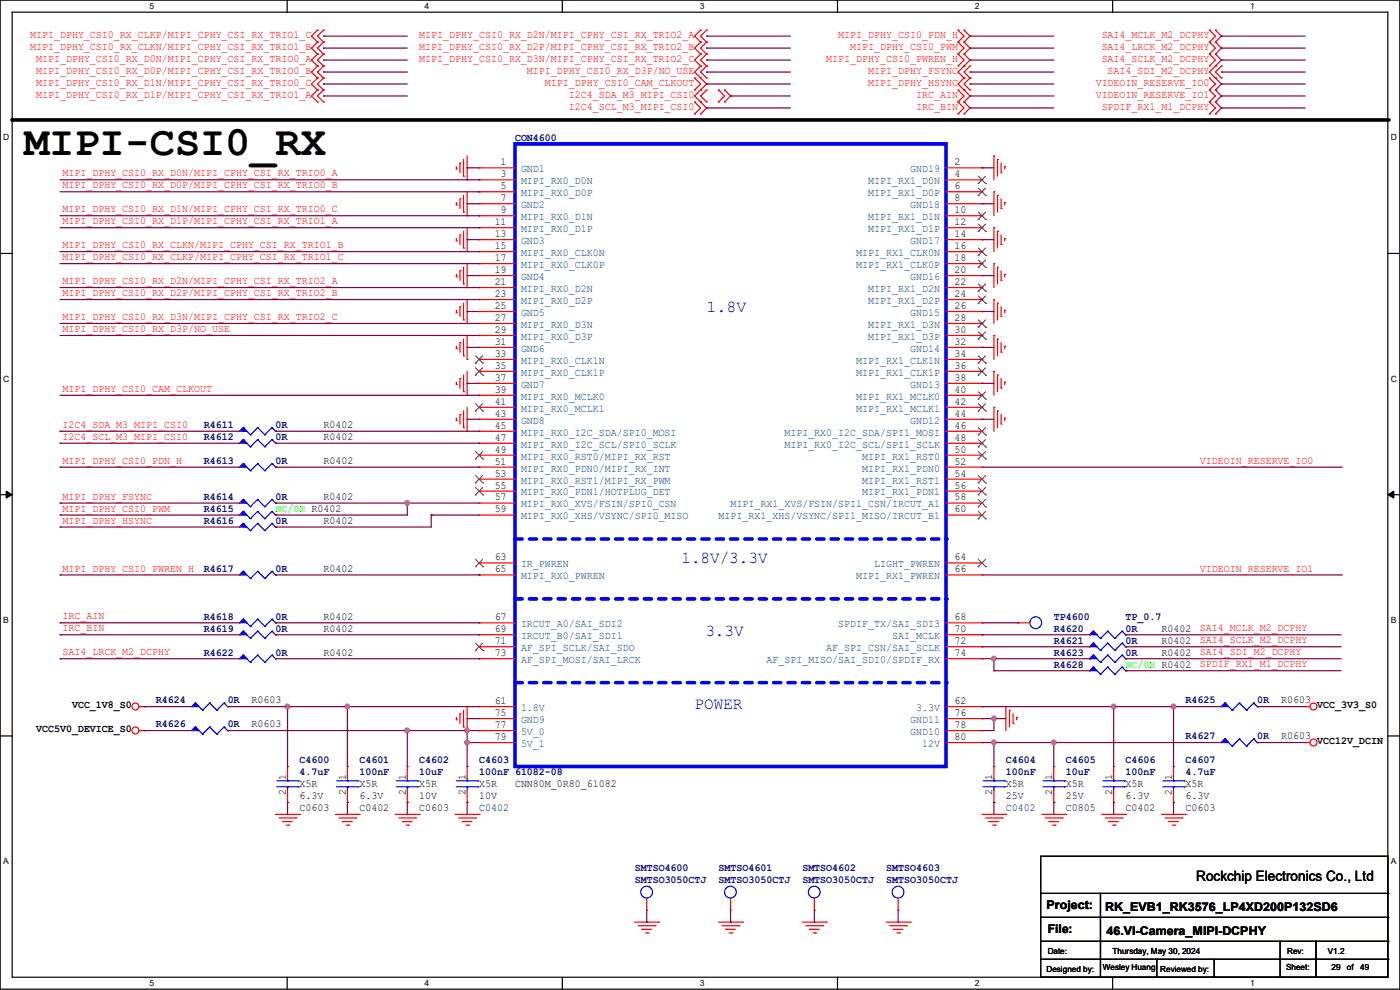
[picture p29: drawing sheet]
<svg xmlns="http://www.w3.org/2000/svg" width="297mm" height="210mm" viewBox="0 0 297 210" stroke-linecap="round" stroke-linejoin="round" font-family="sans-serif">
<defs><g id="words">
<text font-size="8.9" x="5.1" y="32.9">MIPI-CSI0_RX</text>
<g font-size="3.6" fill="#00f">
<text x="149.9" y="66.1">1.8V</text>
<text x="144.6" y="119.4">1.8V/3.3V</text>
<text x="149.6" y="134.9">3.3V</text>
<text x="147.4" y="150.4">POWER</text>
</g>
<text font-size="3" x="253.8" y="186.9">Rockchip Electronics Co., Ltd</text>
<g font-size="2.5">
<text x="222" y="192.9">Project:</text>
<text x="222.3" y="198">File:</text>
<text x="234.5" y="193.2">RK_EVB1_RK3576_LP4XD200P132SD6</text>
<text x="234.7" y="198.2">46.VI-Camera_MIPI-DCPHY</text>
</g>
<g font-size="2.3" fill="#f00">
<text x="6.4" y="8">MIPI_DPHY_CSI0_RX_CLKP/MIPI_CPHY_CSI_RX_TRIO1_C</text>
<text x="6.4" y="10.5">MIPI_DPHY_CSI0_RX_CLKN/MIPI_CPHY_CSI_RX_TRIO1_B</text>
<text x="88.9" y="10.5">MIPI_DPHY_CSI0_RX_D2P/MIPI_CPHY_CSI_RX_TRIO2_B</text>
<text x="88.9" y="8">MIPI_DPHY_CSI0_RX_D2N/MIPI_CPHY_CSI_RX_TRIO2_A</text>
<text x="177.8" y="8">MIPI_DPHY_CSI0_PDN_H</text>
<text x="180.4" y="10.5">MIPI_DPHY_CSI0_PWM</text>
<text x="233.7" y="10.5">SAI4_LRCK_M2_DCPHY</text>
<text x="233.7" y="8">SAI4_MCLK_M2_DCPHY</text>
<text x="7.7" y="15.6">MIPI_DPHY_CSI0_RX_D0P/MIPI_CPHY_CSI_RX_TRIO0_B</text>
<text x="7.7" y="13.1">MIPI_DPHY_CSI0_RX_D0N/MIPI_CPHY_CSI_RX_TRIO0_A</text>
<text x="88.9" y="13.1">MIPI_DPHY_CSI0_RX_D3N/MIPI_CPHY_CSI_RX_TRIO2_C</text>
<text x="111.8" y="15.6">MIPI_DPHY_CSI0_RX_D3P/NO_USE</text>
<text x="175.3" y="13.1">MIPI_DPHY_CSI0_PWREN_H</text>
<text x="184.2" y="15.6">MIPI_DPHY_FSYNC</text>
<text x="233.7" y="13.1">SAI4_SCLK_M2_DCPHY</text>
<text x="235" y="15.6">SAI4_SDI_M2_DCPHY</text>
<text x="7.7" y="20.7">MIPI_DPHY_CSI0_RX_D1P/MIPI_CPHY_CSI_RX_TRIO1_A</text>
<text x="7.7" y="18.2">MIPI_DPHY_CSI0_RX_D1N/MIPI_CPHY_CSI_RX_TRIO0_C</text>
<text x="115.6" y="18.2">MIPI_DPHY_CSI0_CAM_CLKOUT</text>
<text x="120.7" y="20.7">I2C4_SDA_M3_MIPI_CSI0</text>
<text x="120.7" y="23.2">I2C4_SCL_M3_MIPI_CSI0</text>
<text x="184.2" y="18.2">MIPI_DPHY_HSYNC</text>
<text x="194.4" y="20.7">IRC_AIN</text>
<text x="194.4" y="23.2">IRC_BIN</text>
<text x="232.5" y="18.2">VIDEOIN_RESERVE_IO0</text>
<text x="232.5" y="20.7">VIDEOIN_RESERVE_IO1</text>
<text x="233.7" y="23.2">SPDIF_RX1_M1_DCPHY</text>
<text x="13.3" y="37.4">MIPI_DPHY_CSI0_RX_D0N/MIPI_CPHY_CSI_RX_TRIO0_A</text>
<text x="13.3" y="40">MIPI_DPHY_CSI0_RX_D0P/MIPI_CPHY_CSI_RX_TRIO0_B</text>
<text x="13.3" y="45">MIPI_DPHY_CSI0_RX_D1N/MIPI_CPHY_CSI_RX_TRIO0_C</text>
<text x="13.3" y="47.6">MIPI_DPHY_CSI0_RX_D1P/MIPI_CPHY_CSI_RX_TRIO1_A</text>
<text x="13.3" y="52.7">MIPI_DPHY_CSI0_RX_CLKN/MIPI_CPHY_CSI_RX_TRIO1_B</text>
<text x="13.3" y="55.2">MIPI_DPHY_CSI0_RX_CLKP/MIPI_CPHY_CSI_RX_TRIO1_C</text>
<text x="13.3" y="60.3">MIPI_DPHY_CSI0_RX_D2N/MIPI_CPHY_CSI_RX_TRIO2_A</text>
<text x="13.3" y="62.8">MIPI_DPHY_CSI0_RX_D2P/MIPI_CPHY_CSI_RX_TRIO2_B</text>
<text x="13.3" y="67.9">MIPI_DPHY_CSI0_RX_D3N/MIPI_CPHY_CSI_RX_TRIO2_C</text>
<text x="13.3" y="70.4">MIPI_DPHY_CSI0_RX_D3P/NO_USE</text>
<text x="13.3" y="83.1">MIPI_DPHY_CSI0_CAM_CLKOUT</text>
<text x="13.3" y="90.8">I2C4_SDA_M3_MIPI_CSI0</text>
<text x="13.3" y="93.3">I2C4_SCL_M3_MIPI_CSI0</text>
<text x="13.3" y="98.4">MIPI_DPHY_CSI0_PDN_H</text>
<text x="254.5" y="98.4">VIDEOIN_RESERVE_IO0</text>
<text x="13.3" y="106">MIPI_DPHY_FSYNC</text>
<text x="13.3" y="108.5">MIPI_DPHY_CSI0_PWM</text>
<text x="13.3" y="111.1">MIPI_DPHY_HSYNC</text>
<text x="13.3" y="121.2">MIPI_DPHY_CSI0_PWREN_H</text>
<text x="254.5" y="121.2">VIDEOIN_RESERVE_IO1</text>
<text x="13.3" y="131.4">IRC_AIN</text>
<text x="13.3" y="133.9">IRC_BIN</text>
<text x="254.5" y="133.9">SAI4_MCLK_M2_DCPHY</text>
<text x="254.5" y="136.5">SAI4_SCLK_M2_DCPHY</text>
<text x="13.3" y="139">SAI4_LRCK_M2_DCPHY</text>
<text x="254.5" y="139">SAI4_SDI_M2_DCPHY</text>
<text x="254.5" y="141.6">SPDIF_RX1_M1_DCPHY</text>
</g>
<g font-size="2.3" fill="#000080">
<text x="109.3" y="29.8">CON4600</text>
<text x="43.2" y="90.8">R4611</text>
<text x="43.2" y="93.3">R4612</text>
<text x="58.5" y="90.8">0R</text>
<text x="58.5" y="93.3">0R</text>
<text x="43.2" y="98.4">R4613</text>
<text x="58.5" y="98.4">0R</text>
<text x="43.2" y="106">R4614</text>
<text x="58.5" y="106">0R</text>
<text x="43.2" y="111.1">R4616</text>
<text x="43.2" y="108.6">R4615</text>
<text x="58.5" y="111.1">0R</text>
<text x="43.2" y="121.3">R4617</text>
<text x="58.5" y="121.3">0R</text>
<text x="43.2" y="131.4">R4618</text>
<text x="58.5" y="131.4">0R</text>
<text x="223.6" y="131.4">TP4600</text>
<text x="238.8" y="131.4">TP_0.7</text>
<text x="43.2" y="134">R4619</text>
<text x="58.5" y="134">0R</text>
<text x="223.6" y="134">R4620</text>
<text x="223.6" y="136.5">R4621</text>
<text x="238.8" y="134">0R</text>
<text x="238.8" y="136.5">0R</text>
<text x="43.2" y="139.1">R4622</text>
<text x="58.5" y="139.1">0R</text>
<text x="223.6" y="139.1">R4623</text>
<text x="223.6" y="141.6">R4628</text>
<text x="238.8" y="139.1">0R</text>
<text x="33.1" y="149.2">R4624</text>
<text x="48.3" y="149.2">0R</text>
<text x="251.5" y="149.2">R4625</text>
<text x="266.7" y="149.2">0R</text>
<text x="33.1" y="154.3">R4626</text>
<text x="48.3" y="154.3">0R</text>
<text x="63.5" y="161.9">C4600</text>
<text x="76.2" y="161.9">C4601</text>
<text x="88.9" y="161.9">C4602</text>
<text x="101.6" y="161.9">C4603</text>
<text x="213.4" y="161.9">C4604</text>
<text x="226.1" y="161.9">C4605</text>
<text x="238.8" y="161.9">C4606</text>
<text x="251.5" y="156.8">R4627</text>
<text x="251.5" y="161.9">C4607</text>
<text x="266.7" y="156.8">0R</text>
<text x="63.5" y="164.5">4.7uF</text>
<text x="76.2" y="164.5">100nF</text>
<text x="88.9" y="164.5">10uF</text>
<text x="101.6" y="164.5">100nF 61082-08</text>
<text x="213.4" y="164.5">100nF</text>
<text x="226.1" y="164.5">10uF</text>
<text x="238.8" y="164.5">100nF</text>
<text x="251.5" y="164.5">4.7uF</text>
<text x="101.6" y="172.1">C0402</text>
<text x="213.4" y="172.1">C0402</text>
<text x="134.7" y="184.8">SMTSO4600</text>
<text x="152.4" y="184.8">SMTSO4601</text>
<text x="170.2" y="184.8">SMTSO4602</text>
<text x="188" y="184.8">SMTSO4603</text>
<text x="134.7" y="187.3">SMTSO3050CTJ</text>
<text x="152.4" y="187.3">SMTSO3050CTJ</text>
<text x="170.2" y="187.3">SMTSO3050CTJ</text>
<text x="188" y="187.3">SMTSO3050CTJ</text>
</g>
<g font-size="2.3">
<text x="106.2" y="35.1">1</text>
<text x="202.5" y="35.1">2</text>
<text x="106.2" y="37.6">3</text>
<text x="106.2" y="40.1">5</text>
<text x="202.5" y="37.6">4</text>
<text x="202.5" y="40.1">6</text>
<text x="104.9" y="47.8">11</text>
<text x="106.2" y="42.7">7</text>
<text x="106.2" y="45.2">9</text>
<text x="202.5" y="42.7">8</text>
<text x="202.5" y="45.2">10</text>
<text x="202.5" y="47.8">12</text>
<text x="104.9" y="50.3">13</text>
<text x="104.9" y="52.8">15</text>
<text x="202.5" y="50.3">14</text>
<text x="202.5" y="52.8">16</text>
<text x="104.9" y="55.4">17</text>
<text x="104.9" y="57.9">19</text>
<text x="202.5" y="55.4">18</text>
<text x="202.5" y="57.9">20</text>
<text x="104.9" y="60.5">21</text>
<text x="104.9" y="63">23</text>
<text x="104.9" y="65.5">25</text>
<text x="202.5" y="60.5">22</text>
<text x="202.5" y="63">24</text>
<text x="202.5" y="65.5">26</text>
<text x="104.9" y="68.1">27</text>
<text x="104.9" y="70.6">29</text>
<text x="202.5" y="68.1">28</text>
<text x="202.5" y="70.6">30</text>
<text x="104.9" y="73.2">31</text>
<text x="104.9" y="75.7">33</text>
<text x="202.5" y="73.2">32</text>
<text x="202.5" y="75.7">34</text>
<text x="104.9" y="78.2">35</text>
<text x="104.9" y="80.8">37</text>
<text x="104.9" y="83.3">39</text>
<text x="202.5" y="78.2">36</text>
<text x="202.5" y="80.8">38</text>
<text x="202.5" y="83.3">40</text>
<text x="104.9" y="85.9">41</text>
<text x="104.9" y="88.4">43</text>
<text x="202.5" y="85.9">42</text>
<text x="202.5" y="88.4">44</text>
<text x="68.6" y="90.8">R0402</text>
<text x="68.6" y="93.3">R0402</text>
<text x="104.9" y="90.9">45</text>
<text x="104.9" y="93.5">47</text>
<text x="202.5" y="90.9">46</text>
<text x="202.5" y="93.5">48</text>
<text x="68.6" y="98.4">R0402</text>
<text x="104.9" y="96">49</text>
<text x="104.9" y="98.6">51</text>
<text x="104.9" y="101.1">53</text>
<text x="202.5" y="96">50</text>
<text x="202.5" y="98.6">52</text>
<text x="202.5" y="101.1">54</text>
<text x="68.6" y="106">R0402</text>
<text x="104.9" y="103.6">55</text>
<text x="104.9" y="106.2">57</text>
<text x="202.5" y="103.6">56</text>
<text x="202.5" y="106.2">58</text>
<text x="68.6" y="111.1">R0402</text>
<text x="104.9" y="108.7">59</text>
<text x="202.5" y="108.7">60</text>
<text x="104.9" y="118.9">63</text>
<text x="202.5" y="118.9">64</text>
<text x="68.6" y="121.3">R0402</text>
<text x="104.9" y="121.4">65</text>
<text x="202.5" y="121.4">66</text>
<text x="68.6" y="131.4">R0402</text>
<text x="104.9" y="131.6">67</text>
<text x="202.5" y="131.6">68</text>
<text x="68.6" y="134">R0402</text>
<text x="104.9" y="136.7">71</text>
<text x="104.9" y="134.1">69</text>
<text x="202.5" y="136.7">72</text>
<text x="202.5" y="134.1">70</text>
<text x="246.4" y="134">R0402</text>
<text x="246.4" y="136.5">R0402</text>
<text x="68.6" y="139.1">R0402</text>
<text x="104.9" y="139.2">73</text>
<text x="202.5" y="139.2">74</text>
<text x="246.4" y="139.1">R0402</text>
<text x="53.4" y="149.2">R0603</text>
<text x="104.9" y="149.4">61</text>
<text x="202.5" y="149.4">62</text>
<text x="271.8" y="149.2">R0603</text>
<text x="7.7" y="155.3">VCC5V0_DEVICE_S0</text>
<text x="15.3" y="150.2">VCC_1V8_S0</text>
<text x="53.4" y="154.3">R0603</text>
<text x="104.9" y="151.9">75</text>
<text x="104.9" y="154.4">77</text>
<text x="202.5" y="151.9">76</text>
<text x="202.5" y="154.4">78</text>
<text x="279.4" y="150.2">VCC_3V3_S0</text>
<text x="104.9" y="157">79</text>
<text x="202.5" y="157">80</text>
<text x="271.8" y="156.8">R0603</text>
<text x="279.4" y="157.9">VCC12V_DCIN</text>
<text x="60.7" y="165.4" transform="rotate(-90 60.7 165.4)">1</text>
<text x="63.5" y="167">X5R</text>
<text x="73.4" y="165.4" transform="rotate(-90 73.4 165.4)">1</text>
<text x="76.2" y="167">X5R</text>
<text x="86.1" y="165.4" transform="rotate(-90 86.1 165.4)">1</text>
<text x="88.9" y="167">X5R</text>
<text x="98.8" y="165.4" transform="rotate(-90 98.8 165.4)">1</text>
<text x="101.6" y="167">X5R</text>
<text x="109.3" y="167">CNN80M_0R80_61082</text>
<text x="210.5" y="165.4" transform="rotate(-90 210.5 165.4)">1</text>
<text x="213.4" y="167">X5R</text>
<text x="223.2" y="165.4" transform="rotate(-90 223.2 165.4)">1</text>
<text x="226.1" y="167">X5R</text>
<text x="235.9" y="165.4" transform="rotate(-90 235.9 165.4)">1</text>
<text x="238.8" y="167">X5R</text>
<text x="248.6" y="165.4" transform="rotate(-90 248.6 165.4)">1</text>
<text x="251.5" y="167">X5R</text>
<text x="60.7" y="168.7" transform="rotate(-90 60.7 168.7)">2</text>
<text x="63.5" y="172.1">C0603</text>
<text x="63.5" y="169.5">6.3V</text>
<text x="73.4" y="168.7" transform="rotate(-90 73.4 168.7)">2</text>
<text x="76.2" y="172.1">C0402</text>
<text x="76.2" y="169.5">6.3V</text>
<text x="86.1" y="168.7" transform="rotate(-90 86.1 168.7)">2</text>
<text x="88.9" y="172.1">C0603</text>
<text x="88.9" y="169.5">10V</text>
<text x="98.8" y="168.7" transform="rotate(-90 98.8 168.7)">2</text>
<text x="101.6" y="169.5">10V</text>
<text x="210.5" y="168.7" transform="rotate(-90 210.5 168.7)">2</text>
<text x="213.4" y="169.5">25V</text>
<text x="223.2" y="168.7" transform="rotate(-90 223.2 168.7)">2</text>
<text x="226.1" y="172.1">C0805</text>
<text x="226.1" y="169.5">25V</text>
<text x="235.9" y="168.7" transform="rotate(-90 235.9 168.7)">2</text>
<text x="238.8" y="172.1">C0402</text>
<text x="238.8" y="169.5">6.3V</text>
<text x="248.6" y="168.7" transform="rotate(-90 248.6 168.7)">2</text>
<text x="251.5" y="172.1">C0603</text>
<text x="251.5" y="169.5">6.3V</text>
</g>
<g font-size="2.3" fill="#004080">
<text x="110.5" y="36.5">GND1</text>
<text x="110.5" y="39.1">MIPI_RX0_D0N</text>
<text x="110.5" y="41.6">MIPI_RX0_D0P</text>
<text x="184.2" y="39.1">MIPI_RX1_D0N</text>
<text x="184.2" y="41.6">MIPI_RX1_D0P</text>
<text x="193.1" y="36.5">GND19</text>
<text x="110.5" y="44.2">GND2</text>
<text x="110.5" y="46.7">MIPI_RX0_D1N</text>
<text x="184.2" y="46.7">MIPI_RX1_D1N</text>
<text x="193.1" y="44.2">GND18</text>
<text x="110.5" y="49.2">MIPI_RX0_D1P</text>
<text x="110.5" y="51.8">GND3</text>
<text x="184.2" y="49.2">MIPI_RX1_D1P</text>
<text x="193.1" y="51.8">GND17</text>
<text x="110.5" y="54.3">MIPI_RX0_CLK0N</text>
<text x="110.5" y="56.9">MIPI_RX0_CLK0P</text>
<text x="110.5" y="59.4">GND4</text>
<text x="181.7" y="54.3">MIPI_RX1_CLK0N</text>
<text x="181.7" y="56.9">MIPI_RX1_CLK0P</text>
<text x="193.1" y="59.4">GND16</text>
<text x="110.5" y="61.9">MIPI_RX0_D2N</text>
<text x="110.5" y="64.5">MIPI_RX0_D2P</text>
<text x="184.2" y="61.9">MIPI_RX1_D2N</text>
<text x="184.2" y="64.5">MIPI_RX1_D2P</text>
<text x="110.5" y="67">GND5</text>
<text x="110.5" y="69.6">MIPI_RX0_D3N</text>
<text x="184.2" y="69.6">MIPI_RX1_D3N</text>
<text x="193.1" y="67">GND15</text>
<text x="110.5" y="72.1">MIPI_RX0_D3P</text>
<text x="110.5" y="74.6">GND6</text>
<text x="110.5" y="77.2">MIPI_RX0_CLK1N</text>
<text x="181.7" y="77.2">MIPI_RX1_CLK1N</text>
<text x="184.2" y="72.1">MIPI_RX1_D3P</text>
<text x="193.1" y="74.6">GND14</text>
<text x="110.5" y="79.7">MIPI_RX0_CLK1P</text>
<text x="110.5" y="82.3">GND7</text>
<text x="181.7" y="79.7">MIPI_RX1_CLK1P</text>
<text x="193.1" y="82.3">GND13</text>
<text x="110.5" y="84.8">MIPI_RX0_MCLK0</text>
<text x="110.5" y="87.3">MIPI_RX0_MCLK1</text>
<text x="110.5" y="89.9">GND8</text>
<text x="181.7" y="84.8">MIPI_RX1_MCLK0</text>
<text x="181.7" y="87.3">MIPI_RX1_MCLK1</text>
<text x="193.1" y="89.9">GND12</text>
<text x="110.5" y="92.4">MIPI_RX0_I2C_SDA/SPI0_MOSI</text>
<text x="110.5" y="95">MIPI_RX0_I2C_SCL/SPI0_SCLK</text>
<text x="166.4" y="92.4">MIPI_RX0_I2C_SDA/SPI1_MOSI</text>
<text x="166.4" y="95">MIPI_RX0_I2C_SCL/SPI1_SCLK</text>
<text x="110.5" y="97.5">MIPI_RX0_RST0/MIPI_RX_RST</text>
<text x="110.5" y="100">MIPI_RX0_PDN0/MIPI_RX_INT</text>
<text x="182.9" y="97.5">MIPI_RX1_RST0</text>
<text x="182.9" y="100">MIPI_RX1_PDN0</text>
<text x="110.5" y="102.6">MIPI_RX0_RST1/MIPI_RX_PWM</text>
<text x="110.5" y="105.1">MIPI_RX0_PDN1/HOTPLUG_DET</text>
<text x="110.5" y="107.7">MIPI_RX0_XVS/FSIN/SPI0_CSN</text>
<text x="155" y="107.7">MIPI_RX1_XVS/FSIN/SPI1_CSN/IRCUT_A1</text>
<text x="182.9" y="102.6">MIPI_RX1_RST1</text>
<text x="182.9" y="105.1">MIPI_RX1_PDN1</text>
<text x="110.5" y="110.2">MIPI_RX0_XHS/VSYNC/SPI0_MISO</text>
<text x="152.4" y="110.2">MIPI_RX1_XHS/VSYNC/SPI1_MISO/IRCUT_B1</text>
<text x="110.5" y="122.9">MIPI_RX0_PWREN</text>
<text x="110.5" y="120.4">IR_PWREN</text>
<text x="181.7" y="122.9">MIPI_RX1_PWREN</text>
<text x="185.5" y="120.4">LIGHT_PWREN</text>
<text x="110.5" y="133.1">IRCUT_A0/SAI_SDI2</text>
<text x="110.5" y="135.6">IRCUT_B0/SAI_SDI1</text>
<text x="177.8" y="133.1">SPDIF_TX/SAI_SDI3</text>
<text x="189.3" y="135.6">SAI_MCLK</text>
<text x="110.5" y="138.1">AF_SPI_SCLK/SAI_SDO</text>
<text x="110.5" y="140.7">AF_SPI_MOSI/SAI_LRCK</text>
<text x="162.6" y="140.7">AF_SPI_MISO/SAI_SDI0/SPDIF_RX</text>
<text x="175.3" y="138.1">AF_SPI_CSN/SAI_SCLK</text>
<text x="110.5" y="150.8">1.8V</text>
<text x="110.5" y="153.4">GND9</text>
<text x="110.5" y="155.9">5V_0</text>
<text x="193.1" y="153.4">GND11</text>
<text x="193.1" y="155.9">GND10</text>
<text x="194.4" y="150.8">3.3V</text>
<text x="110.5" y="158.5">5V_1</text>
<text x="195.6" y="158.5">12V</text>
</g>
<g font-size="2.3" fill="#0f0">
<text x="58.5" y="108.6">NC/0R R0402</text>
<text x="238.8" y="141.6">NC/0R R0402</text>
</g>
<g font-size="1.8">
<text x="31.7" y="1.9">5</text>
<text x="90.1" y="1.9">4</text>
<text x="148.5" y="1.9">3</text>
<text x="206.8" y="1.9">2</text>
<text x="265.2" y="1.9">1</text>
<text x=".7" y="29.8">D</text>
<text x="295.1" y="29.8">D</text>
<text x=".7" y="80.9">C</text>
<text x="295.1" y="80.9">C</text>
<text x=".7" y="132.1">B</text>
<text x="295.1" y="132.1">B</text>
<text x=".7" y="183.3">A</text>
<text x="295.1" y="183.3">A</text>
<text x="222.3" y="202.3">Date:</text>
<text x="236" y="202.3">Thursday, May 30, 2024</text>
<text x="273.1" y="202.3">Rev:</text>
<text x="281.7" y="202.3">V1.2</text>
<text x="31.7" y="209.2">5</text>
<text x="90.1" y="209.2">4</text>
<text x="148.5" y="209.2">3</text>
<text x="206.8" y="209.2">2</text>
<text x="222" y="206.1">Designed by:</text>
<text x="234" y="205.9">Wesley Huang</text>
<text x="246.2" y="206.1">Reviewed by:</text>
<text x="265.2" y="209.2">1</text>
<text x="272.8" y="205.9">Sheet:</text>
<text x="282.5" y="205.9">29</text>
<text x="285.7" y="205.9">of</text>
<text x="288.6" y="205.9">49</text>
</g>
</g></defs>
<path d="M0 0h297v209.8h-297zM2.6 2.6h291.8v204.7h-291.8z" fill="none" stroke="#000" stroke-width=".25"/>
<g fill="#fff">
<path d="M31.7 .3h1v2h-1z"/>
<path d="M31.7 207.6h1v1.9h-1z"/>
</g>
<path d="M60.9 0v2.6M60.9 207.3v2.5" fill="none" stroke="#000" stroke-width=".25"/>
<g fill="#fff">
<path d="M90.1 .3h1v2h-1z"/>
<path d="M90.1 207.6h1v1.9h-1z"/>
</g>
<path d="M119.3 0v2.6M119.3 207.3v2.5" fill="none" stroke="#000" stroke-width=".25"/>
<g fill="#fff">
<path d="M148.5 .3h.9v2h-.9z"/>
<path d="M148.5 207.6h.9v1.9h-.9z"/>
</g>
<path d="M177.7 0v2.6M177.7 207.3v2.5" fill="none" stroke="#000" stroke-width=".25"/>
<g fill="#fff">
<path d="M206.8 .3h1v2h-1z"/>
<path d="M206.8 207.6h1v1.9h-1z"/>
</g>
<path d="M236.1 0v2.6M236.1 207.3v2.5" fill="none" stroke="#000" stroke-width=".25"/>
<g fill="#fff">
<path d="M265.2 .3h1v2h-1z"/>
<path d="M265.2 207.6h1v1.9h-1z"/>
<path d="M.7 28.2h1.2v1.9h-1.2z"/>
<path d="M295.1 28.2h1.2v1.9h-1.2z"/>
<path d="M.7 79.3h1.2v2h-1.2z"/>
<path d="M295.1 79.3h1.2v2h-1.2z"/>
</g>
<path d="M0 53.8h2.6M294.4 53.8h2.6" fill="none" stroke="#000" stroke-width=".25"/>
<g fill="#fff">
<path d="M.7 130.5h1.2v2h-1.2z"/>
<path d="M295.1 130.5h1.1v2h-1.1z"/>
</g>
<path d="M0 104.9h2.6M294.4 104.9h2.6" fill="none" stroke="#000" stroke-width=".25"/>
<path d="M1.3 104.2l1.3 .7-1.3 .8zM294.4 104.9l1.3-.7v1.5z" fill="#000" stroke="#000" stroke-width=".21"/>
<g fill="#fff">
<path d="M.7 181.7h1.2v2h-1.2z"/>
<path d="M295.1 181.7h1.1v2h-1.1z"/>
</g>
<g fill="none" stroke="#000" stroke-width=".25">
<path d="M0 156.1h2.6M294.4 156.1h2.6M220.8 181.7h73.6v25.6h-73.6zM220.8 189.5h73.6M220.8 194.6h73.6M220.8 199.7h73.6M233.5 189.5v17.8M271.6 199.7v7.6M279.2 199.7v7.6M294.4 189.5h.1M294.4 194.6h.1M294.4 199.7h.1"/>
<path d="M220.8 203.5h73.6M233.5 207.3h.1M245.4 207.3h.1M245.4 203.5v3.8M257.6 207.3h.1M257.6 203.5v3.8M271.6 207.3h.1M279.2 207.3h.1M294.4 203.5h.1"/>
</g>
<path d="M2.6 25.4h292.1" fill="none" stroke="#000" stroke-width=".76"/>
<circle cx="2.6" cy="25.4" r=".38" fill="#000"/>
<g fill="none" stroke="#f00" stroke-width=".25">
<path d="M67.4 8.9h.1M67.4 6.4h.1M67.4 11.5h.1M67.4 16.6h.1M67.4 14h.1M67.4 19.1h.1M67.4 6.4l-1.3 1.3 1.3 1.2M67.4 8.9l-1.3 1.3 1.3 1.3M67.4 14l-1.3 1.3 1.3 1.3M67.4 11.5l-1.3 1.2 1.3 1.3M67.4 19.1l-1.3 1.3 1.3 1.2M67.4 16.6l-1.3 1.2 1.3 1.3"/>
<path d="M68.6 8.9h.1M68.6 6.4h.1M68.6 11.5h.1M68.6 16.6h.1M68.6 14h.1M68.6 19.1h.1M68.6 6.4l-1.2 1.3 1.2 1.2M68.6 8.9l-1.2 1.3 1.2 1.3M68.6 14l-1.2 1.3 1.2 1.3M68.6 11.5l-1.2 1.2 1.2 1.3M68.6 19.1l-1.2 1.3 1.2 1.2M68.6 16.6l-1.2 1.2 1.2 1.3"/>
<path d="M147.4 19.1h.1M147.4 16.6h.1M147.4 16.6l1.2 1.2-1.2 1.3M148.6 11.5h.1M148.6 8.9h.1M148.6 6.4h.1M148.6 16.6h.1M148.6 14h.1M148.6 19.1h.1M148.6 8.9l-1.2 1.3 1.2 1.3M148.6 6.4l-1.2 1.3 1.2 1.2M148.6 14l-1.2 1.3 2.5 2.5-2.5 2.6 2.5 2.5-1.3 1.3"/>
<path d="M148.6 11.5l-1.2 1.2 1.2 1.3M149.9 11.5h.1M149.9 8.9h.1M149.9 6.4h.1M149.9 16.6h.1M149.9 14h.1M149.9 19.1h.1M149.9 8.9l-1.3 1.3 1.3 1.3M149.9 6.4l-1.3 1.3 1.3 1.2M149.9 14l-1.3 1.3 1.3 1.3M149.9 11.5l-1.3 1.2 1.3 1.3M149.9 19.1l-1.3 1.3 1.3 1.2"/>
<path d="M152.4 19.1h.1M152.4 19.1l1.3 1.3-1.3 1.2M153.7 19.1h.1M153.7 19.1l1.3 1.3-1.3 1.2M203.2 19.1h.1M203.2 8.9h.1M203.2 6.4h.1M203.2 11.5h.1M203.2 14h.1M203.2 19.1l1.3 1.3-1.3 1.2M203.2 6.4l1.3 1.3-1.3 1.2M203.2 8.9l1.3 1.3-1.3 1.3"/>
<path d="M203.2 11.5l1.3 1.2-1.3 1.3M204.5 19.1h.1M204.5 6.4h.1M204.5 8.9h.1M204.5 16.6h.1M204.5 14h.1M204.5 11.5h.1M204.5 16.6l-1.3 1.2 2.6 2.6-1.3 1.2M204.5 6.4l1.3 1.3-1.3 1.2M204.5 11.5l1.3 1.2-2.6 2.6 1.3 1.3M204.5 8.9l1.3 1.3-1.3 1.3M205.8 16.6h.1"/>
<path d="M205.8 14h.1M205.8 19.1h.1M205.8 14l-1.3 1.3 1.3 1.3M205.8 16.6l-1.3 1.2 1.3 1.3M256.6 11.5h.1M256.6 8.9h.1M256.6 14h.1M256.6 6.4h.1M256.6 19.1h.1M256.6 16.6h.1M256.6 8.9l1.3 1.3-1.3 1.3M256.6 11.5l1.3 1.2-1.3 1.3"/>
<path d="M256.6 6.4l1.3 1.3-1.3 1.2M256.6 16.6l1.3 1.2-1.3 1.3M256.6 19.1l1.3 1.3-1.3 1.2M257.9 14h.1M257.9 16.6h.1M257.9 8.9h.1M257.9 11.5h.1M257.9 6.4h.1M257.9 19.1h.1M257.9 11.5l1.2 1.2-2.5 2.6 2.5 2.5-1.2 1.3M257.9 8.9l1.2 1.3-1.2 1.3M257.9 6.4l1.2 1.3-1.2 1.2"/>
<path d="M257.9 19.1l1.2 1.3-1.2 1.2M259.1 14h.1M259.1 16.6h.1M259.1 14l-1.2 1.3 1.2 1.3M67.4 21.6h.1M68.6 21.6h.1M96.8 35.9h.1M96.8 35.3v.6M97.6 34.6h.1M97.6 34.6v2M98.3 37.4h.1M98.3 33.8v3.6"/>
<path d="M99.1 38.1h.1M99.1 33.1v5M147.4 24.2h.1M147.4 21.6h.1M147.4 21.6l1.2 1.3-1.2 1.3M148.6 21.6h.1M148.6 24.2h.1M149.9 21.6h.1M152.4 21.6h.1M153.7 21.6h.1M203.2 21.6h.1M203.2 24.2h.1"/>
<path d="M203.2 21.6l1.3 1.3-1.3 1.3M204.5 21.6h.1M204.5 24.2h.1M204.5 21.6l1.3 1.3-1.3 1.3M210.9 33.1h.1M210.9 33.1v5M211.6 33.8h.1M211.6 33.8v3.6M212.4 36.6h.1M212.4 34.6v2M213.1 35.3h.1M213.1 35.3v.6"/>
<path d="M256.6 21.6h.1M256.6 24.2h.1M256.6 21.6l1.3 1.3-1.3 1.3M257.9 21.6h.1M257.9 24.2h.1M257.9 21.6l1.2 1.3-1.2 1.3M96.8 43.5h.1M96.8 51.1h.1M96.8 58.7h.1M96.8 43v.5M96.8 50.6v.5M96.8 58.2v.5"/>
<path d="M97.6 42.2h.1M97.6 49.8h.1M97.6 57.4h.1M97.6 42.2v2M97.6 49.8v2.1M97.6 57.4v2.1M98.3 45h.1M98.3 52.6h.1M98.3 41.4v3.6M98.3 49.1v3.5M98.3 56.7v3.5M99.1 45.8h.1"/>
<path d="M99.1 53.4h.1M99.1 40.7v5.1M99.1 48.3v5.1M99.1 55.9v5.1M210.9 40.7h.1M210.9 48.3h.1M210.9 55.9h.1M210.9 40.7v5.1M210.9 48.3v5.1M210.9 55.9v5.1M211.6 41.4h.1M211.6 49.1h.1"/>
<path d="M211.6 56.7h.1M211.6 41.4v3.6M211.6 49.1v3.5M211.6 56.7v3.5M212.4 44.2h.1M212.4 51.9h.1M212.4 59.5h.1M212.4 42.2v2M212.4 49.8v2.1M212.4 57.4v2.1M213.1 43h.1M213.1 50.6h.1"/>
<path d="M213.1 58.2h.1M213.1 43v.5M213.1 50.6v.5M213.1 58.2v.5M96.8 66.3h.1M96.8 74h.1M96.8 65.8v.5M96.8 73.4v.6M97.6 65.1h.1M97.6 72.7h.1M97.6 65.1v2M97.6 72.7v2"/>
<path d="M98.3 60.2h.1M98.3 67.9h.1M98.3 75.5h.1M98.3 64.3v3.6M98.3 71.9v3.6M98.3 79.5v3.6M99.1 61h.1M99.1 68.6h.1M99.1 76.2h.1M99.1 63.5v5.1M99.1 71.2v5M99.1 78.8v5.1"/>
<path d="M210.9 71.2h.1M210.9 78.8h.1M210.9 63.5h.1M210.9 63.5v5.1M210.9 71.2v5M210.9 78.8v5.1M211.6 71.9h.1M211.6 79.5h.1M211.6 64.3h.1M211.6 64.3v3.6M211.6 71.9v3.6M211.6 79.5v3.6"/>
<path d="M212.4 74.7h.1M212.4 67.1h.1M212.4 65.1v2M212.4 72.7v2M213.1 73.4h.1M213.1 65.8h.1M213.1 65.8v.5M213.1 73.4v.6M50.8 91.5h.1M58.5 91.5h.1M96.8 81.6h.1M96.8 89.2h.1"/>
<path d="M96.8 81.1v.5M96.8 88.7v.5M97.6 80.3h.1M97.6 87.9h.1M97.6 80.3v2M97.6 87.9v2.1M98.3 83.1h.1M98.3 90.7h.1M98.3 87.2v3.5M99.1 83.9h.1M99.1 91.5h.1M99.1 86.4v5.1"/>
<path d="M210.9 86.4h.1M210.9 86.4v5.1M211.6 87.2h.1M211.6 87.2v3.5M212.4 82.3h.1M212.4 90h.1M212.4 80.3v2M212.4 87.9v2.1M213.1 81.1h.1M213.1 88.7h.1M213.1 81.1v.5M213.1 88.7v.5"/>
<path d="M50.8 106.7h.1M58.5 106.7h.1M50.8 134.7h.1M58.5 134.7h.1M231.2 139.7h.1M238.8 139.7h.1M29.5 155h1M29.5 149.9h1M30.5 155h.1M30.5 149.9h.1M96.8 152.7h.1M96.8 152.2v.5"/>
<path d="M97.6 151.4h.1M97.6 151.4v2.1M98.3 154.2h.1M98.3 150.7v3.5M99.1 155h.1M99.1 149.9v5.1M213.4 149.9h.1M213.4 149.9v5.1M214.2 150.7h.1M214.2 150.7v3.5M214.9 153.5h.1M214.9 151.4v2.1"/>
<path d="M215.7 152.2h.1M215.7 152.2v.5M276.9 157.5h.1M276.9 149.9h.1M276.9 157.5h1M276.9 149.9h1M58.5 172.8h5M59.2 173.5h3.6M60 174.3h.1M60 174.3h2M60.7 175h.6M61.3 175h.1"/>
<path d="M62.8 173.5h.1M63.5 172.8h.1M71.2 172.8h5M71.9 173.5h3.6M72.7 174.3h.1M72.7 174.3h2M73.4 175h.6M74 175h.1M75.5 173.5h.1M76.2 172.8h.1M83.9 172.8h5M84.6 173.5h3.6"/>
<path d="M85.4 174.3h.1M85.4 174.3h2M86.1 175h.6M86.7 175h.1M88.2 173.5h.1M88.9 172.8h.1M96.6 172.8h5M97.3 173.5h3.6M98.1 174.3h.1M98.1 174.3h2M98.8 175h.6M99.1 162.6h.1"/>
<path d="M99.1 170.2h.1M99.1 162.6v2.5M99.1 167.7v2.5M99.4 175h.1M100.9 173.5h.1M101.6 172.8h.1M208.3 172.8h5.1M209.1 173.5h3.5M209.8 174.3h.1M209.8 174.3h2.1M210.6 175h.5M211.1 175h.1"/>
<path d="M212.6 173.5h.1M213.4 172.8h.1M221 172.8h5.1M221.8 173.5h3.5M222.5 174.3h.1M222.5 174.3h2.1M223.3 175h.5M223.6 162.6h.1M223.6 170.2h.1M223.6 162.6v2.5M223.6 167.7v2.5M223.8 175h.1"/>
<path d="M225.3 173.5h.1M226.1 172.8h.1M233.7 172.8h5.1M234.5 173.5h3.5M235.2 174.3h.1M235.2 174.3h2.1M236 175h.5M236.5 175h.1M238 173.5h.1M238.8 172.8h.1M246.4 172.8h5.1M247.2 173.5h3.5"/>
<path d="M247.9 174.3h.1M247.9 174.3h2.1M248.7 175h.5M249.2 175h.1M250.7 173.5h.1M251.5 172.8h.1M134.7 195.6h5M135.4 196.4h3.6M136.2 197.1h.1M136.2 197.1h2M136.9 197.9h.6M137.5 197.9h.1"/>
<path d="M139 196.4h.1M139.7 195.6h.1M152.4 195.6h5.1M153.2 196.4h3.6M154 197.1h.1M154 197.1h2M154.7 197.9h.5M155.2 197.9h.1M156.8 196.4h.1M157.5 195.6h.1M170.2 195.6h5.1M171 196.4h3.5"/>
<path d="M171.7 197.1h.1M171.7 197.1h2.1M172.5 197.9h.5M173 197.9h.1M174.5 196.4h.1M175.3 195.6h.1M188 195.6h5.1M188.8 196.4h3.5M189.5 197.1h.1M189.5 197.1h2.1M190.3 197.9h.5M190.8 197.9h.1"/>
<path d="M192.3 196.4h.1M193.1 195.6h.1"/>
<circle cx="28.7" cy="155" r=".74"/>
<circle cx="28.7" cy="149.9" r=".74"/>
<circle cx="278.7" cy="157.5" r=".74"/>
<circle cx="278.7" cy="149.9" r=".74"/>
</g>
<g fill="none" stroke="#00f" stroke-width=".25">
<path d="M51.6 90.7h.1M51.6 90.7l-.8 .8M51.6 90.7l1.5 1.5M53.1 92.2h.1M54.7 90.7h.1M54.7 90.7l-1.6 1.5M54.7 90.7l1.5 1.5M56.2 92.2h.1M57.7 90.7h.1M57.7 90.7l-1.5 1.5M57.7 90.7l.8 .8M58.5 91.5h.1"/>
<path d="M51.6 106h.1M51.6 106l-.8 .7M51.6 106l1.5 1.5M53.1 107.5h.1M54.7 106h.1M54.7 106l-1.6 1.5M54.7 106l1.5 1.5M56.2 107.5h.1M57.7 106h.1M57.7 106l-1.5 1.5M57.7 106l.8 .7M58.5 106.7h.1"/>
<path d="M51.6 133.9h.1M51.6 133.9l-.8 .8M51.6 133.9l1.5 1.5M53.1 135.4h.1M54.7 133.9h.1M54.7 133.9l-1.6 1.5M54.7 133.9l1.5 1.5M56.2 135.4h.1M57.7 133.9h.1M57.7 133.9l-1.5 1.5M57.7 133.9l.8 .8M58.5 134.7h.1"/>
<path d="M231.9 139h.1M231.9 139l-.7 .7M231.9 139l1.6 1.5M235 139h.1M235 139l-1.5 1.5M235 139l1.5 1.5M238 139h.1M238 139l-1.5 1.5M238 139l.8 .7M238.8 139.7h.1M233.5 140.5h.1M236.5 140.5h.1"/>
<path d="M96.8 166.9h4.6M96.8 165.7h4.6M99.1 165.7h.1M99.1 166.9h.1M99.1 165.1v.6M99.1 166.9v.8M101.4 166.9h.1M101.4 165.7h.1M221.3 166.9h4.5M221.3 165.7h4.5M223.6 165.7h.1M223.6 166.9h.1"/>
<path d="M223.6 165.1v.6M223.6 166.9v.8M225.8 166.9h.1M225.8 165.7h.1"/>
</g>
<g fill="#00f" stroke="#00f" stroke-width=".25">
<path d="M231.2 139.7l.7-.7 .8 .7z"/>
<path d="M50.8 106.7l.8-.7 .8 .7z"/>
<path d="M51.6 133.9l.8 .8h-1.6z"/>
<path d="M51.6 90.7l.8 .8h-1.6z"/>
</g>
<path d="M109.3 30.5h91.4v132.1h-91.4z" fill="none" stroke="#00f" stroke-width=".76"/>
<path d="M109.3 114.3h91.4" fill="none" stroke="#00f" stroke-width=".76" stroke-dasharray="1.5 1.5"/>
<circle cx="200.7" cy="114.3" r=".38" fill="#00f" stroke-dasharray="1.5 1.5"/>
<path d="M109.3 127h91.4" fill="none" stroke="#00f" stroke-width=".76" stroke-dasharray="1.5 1.5"/>
<circle cx="200.7" cy="127" r=".38" fill="#00f" stroke-dasharray="1.5 1.5"/>
<path d="M109.3 144.8h91.4" fill="none" stroke="#00f" stroke-width=".76" stroke-dasharray="1.5 1.5"/>
<circle cx="200.7" cy="144.8" r=".38" fill="#00f" stroke-dasharray="1.5 1.5"/>
<g fill="none" stroke="#f00" stroke-width=".25">
<path d="M101.6 35.6h.1M101.6 38.1h.1M101.6 35.6h7.7M101.6 38.1h7.7M200.7 35.6h7.6M200.7 38.1h7.6M208.3 35.6h.1M208.3 38.1h.1M101.6 40.7h.1M101.6 43.2h.1M101.6 45.8h.1M101.6 48.3h.1"/>
<path d="M101.6 50.8h.1M101.6 53.4h.1M101.6 55.9h.1M101.6 58.5h.1M101.6 40.7h7.7M101.6 43.2h7.7M101.6 45.8h7.7M101.6 48.3h7.7M101.6 50.8h7.7M101.6 53.4h7.7M101.6 55.9h7.7M101.6 58.5h7.7"/>
<path d="M200.7 40.7h7.6M200.7 43.2h7.6M200.7 45.8h7.6M200.7 48.3h7.6M200.7 50.8h7.6M200.7 53.4h7.6M200.7 55.9h7.6M200.7 58.5h7.6M208.3 40.7h.1M208.3 43.2h.1M208.3 45.8h.1M208.3 48.3h.1"/>
<path d="M208.3 50.8h.1M208.3 53.4h.1M208.3 55.9h.1M208.3 58.5h.1M101.6 61h.1M101.6 63.5h.1M101.6 66.1h.1M101.6 68.6h.1M101.6 71.2h.1M101.6 73.7h.1M101.6 76.2h.1M101.6 78.8h.1"/>
<path d="M101.6 61h7.7M101.6 63.5h7.7M101.6 66.1h7.7M101.6 68.6h7.7M101.6 71.2h7.7M101.6 73.7h7.7M101.6 76.2h7.7M101.6 78.8h7.7M200.7 61h7.6M200.7 63.5h7.6M200.7 66.1h7.6M200.7 68.6h7.6"/>
<path d="M200.7 71.2h7.6M200.7 73.7h7.6M200.7 76.2h7.6M200.7 78.8h7.6M208.3 61h.1M208.3 63.5h.1M208.3 66.1h.1M208.3 68.6h.1M208.3 71.2h.1M208.3 73.7h.1M208.3 76.2h.1M208.3 78.8h.1"/>
<path d="M50.8 94h.1M50.8 99.1h.1M58.5 94h.1M58.5 99.1h.1M101.6 81.3h.1M101.6 83.9h.1M101.6 86.4h.1M101.6 88.9h.1M101.6 91.5h.1M101.6 94h.1M101.6 96.6h.1M101.6 99.1h.1"/>
<path d="M101.6 81.3h7.7M101.6 83.9h7.7M101.6 86.4h7.7M101.6 88.9h7.7M101.6 91.5h7.7M101.6 94h7.7M101.6 96.6h7.7M101.6 99.1h7.7M200.7 81.3h7.6M200.7 83.9h7.6M200.7 86.4h7.6M200.7 88.9h7.6"/>
<path d="M200.7 91.5h7.6M200.7 94h7.6M200.7 96.6h7.6M200.7 99.1h7.6M208.3 81.3h.1M208.3 83.9h.1M208.3 86.4h.1M208.3 88.9h.1M208.3 91.5h.1M208.3 94h.1M208.3 96.6h.1M208.3 99.1h.1"/>
<path d="M50.8 111.8h.1M50.8 109.3h.1M58.5 111.8h.1M58.5 109.3h.1M101.6 101.6h.1M101.6 104.2h.1M101.6 106.7h.1M101.6 119.4h.1M101.6 109.3h.1M101.6 101.6h7.7M101.6 104.2h7.7M101.6 106.7h7.7"/>
<path d="M101.6 119.4h7.7M101.6 109.3h7.7M200.7 101.6h7.6M200.7 104.2h7.6M200.7 106.7h7.6M200.7 119.4h7.6M200.7 109.3h7.6M208.3 101.6h.1M208.3 104.2h.1M208.3 106.7h.1M208.3 119.4h.1M208.3 109.3h.1"/>
<path d="M50.8 139.7h.1M50.8 122h.1M50.8 132.1h.1M58.5 139.7h.1M58.5 122h.1M58.5 132.1h.1M101.6 122h.1M101.6 137.2h.1M101.6 139.7h.1M101.6 132.1h.1M101.6 134.7h.1M101.6 122h7.7"/>
<path d="M101.6 137.2h7.7M101.6 139.7h7.7M101.6 132.1h7.7M101.6 134.7h7.7M200.7 122h7.6M200.7 137.2h7.6M200.7 139.7h7.6M200.7 132.1h7.6M200.7 134.7h7.6M208.3 122h.1M208.3 137.2h.1M208.3 139.7h.1"/>
<path d="M208.3 132.1h.1M208.3 134.7h.1M215.9 132.1h.1M215.9 132.1h2.6M231.2 134.7h.1M231.2 137.2h.1M238.8 134.7h.1M238.8 137.2h.1M40.7 149.9h.1M40.7 155h.1M48.3 149.9h.1M48.3 155h.1"/>
<path d="M101.6 149.9h.1M101.6 152.4h.1M101.6 155h.1M101.6 157.5h.1M101.6 149.9h7.7M101.6 152.4h7.7M101.6 155h7.7M101.6 157.5h7.7M200.7 149.9h7.6M200.7 152.4h7.6M200.7 155h7.6M200.7 157.5h7.6"/>
<path d="M208.3 149.9h.1M208.3 152.4h.1M208.3 155h.1M208.3 157.5h.1M231.2 142.3h.1M238.8 142.3h.1M259.1 149.9h.1M259.1 157.5h.1M266.7 149.9h.1M266.7 157.5h.1M61 162.6h.1M61 170.2h.1"/>
<path d="M61 162.6v2.5M61 167.7v2.5M73.7 162.6h.1M73.7 170.2h.1M73.7 162.6v2.5M73.7 167.7v2.5M86.4 162.6h.1M86.4 170.2h.1M86.4 162.6v2.5M86.4 167.7v2.5M210.9 162.6h.1M210.9 170.2h.1"/>
<path d="M210.9 162.6v2.5M210.9 167.7v2.5M236.3 162.6h.1M236.3 170.2h.1M236.3 162.6v2.5M236.3 167.7v2.5M249 162.6h.1M249 170.2h.1M249 162.6v2.5M249 167.7v2.5M137.2 193.1h.1M137.2 190.5v2.6"/>
<path d="M155 193.1h.1M155 190.5v2.6M172.8 193.1h.1M172.8 190.5v2.6M190.5 193.1h.1M190.5 190.5v2.6"/>
</g>
<g fill="none" stroke="#804000" stroke-width=".21">
<path d="M207.5 38.9h.1M207.6 37.4l1.5 1.5M207.6 39.9l1.5 1.6M209.1 37.4l-1.6 1.5M209.1 39.9l-1.6 1.6M209.1 38.9h.1M207.5 41.5h.1M207.5 46.6h.1M207.5 49.1h.1M207.5 54.2h.1M207.5 56.7h.1M207.6 45l1.5 1.6"/>
<path d="M207.6 47.5l1.5 1.6M207.6 52.6l1.5 1.6M207.6 55.2l1.5 1.5M209.1 45l-1.6 1.6M209.1 47.5l-1.6 1.6M209.1 52.6l-1.6 1.6M209.1 55.2l-1.6 1.5M209.1 41.5h.1M209.1 46.6h.1M209.1 49.1h.1M209.1 54.2h.1M209.1 56.7h.1"/>
<path d="M100.8 77h.1M100.8 79.6h.1M100.9 75.5l1.5 1.5M100.9 78l1.5 1.6M102.4 75.5l-1.6 1.5M102.4 78l-1.6 1.6M102.4 77h.1M102.4 79.6h.1M207.5 61.8h.1M207.5 64.3h.1M207.5 69.4h.1M207.5 72h.1"/>
<path d="M207.5 77h.1M207.5 79.6h.1M207.6 60.2l1.5 1.6M207.6 62.8l1.5 1.5M207.6 67.9l1.5 1.5M207.6 70.4l1.5 1.6M207.6 75.5l1.5 1.5M207.6 78l1.5 1.6M209.1 60.2l-1.6 1.6M209.1 62.8l-1.6 1.5M209.1 67.9l-1.6 1.5M209.1 70.4l-1.6 1.6"/>
<path d="M209.1 75.5l-1.6 1.5M209.1 78l-1.6 1.6M209.1 61.8h.1M209.1 64.3h.1M209.1 69.4h.1M209.1 72h.1M209.1 77h.1M209.1 79.6h.1M100.8 87.2h.1M100.8 97.4h.1M100.9 85.6l1.5 1.6M100.9 95.8l1.5 1.6"/>
<path d="M102.4 85.6l-1.6 1.6M102.4 95.8l-1.6 1.6M102.4 87.2h.1M102.4 97.4h.1M207.5 84.7h.1M207.5 87.2h.1M207.5 92.3h.1M207.5 94.8h.1M207.5 97.4h.1M207.6 83.1l1.5 1.6M207.6 85.6l1.5 1.6M207.6 90.7l1.5 1.6"/>
<path d="M207.6 93.3l1.5 1.5M207.6 95.8l1.5 1.6M209.1 83.1l-1.6 1.6M209.1 85.6l-1.6 1.6M209.1 90.7l-1.6 1.6M209.1 93.3l-1.6 1.5M209.1 95.8l-1.6 1.6M209.1 84.7h.1M209.1 87.2h.1M209.1 92.3h.1M209.1 94.8h.1M209.1 97.4h.1"/>
<path d="M100.8 102.4h.1M100.8 105h.1M100.9 100.9l1.5 1.5M100.9 103.4l1.5 1.6M100.9 118.7l1.5 1.5M102.4 100.9l-1.6 1.5M102.4 103.4l-1.6 1.6M102.4 118.7l-1.6 1.5M102.4 102.4h.1M102.4 105h.1M207.5 102.4h.1M207.5 105h.1"/>
<path d="M207.5 107.5h.1M207.5 110.1h.1M207.6 100.9l1.5 1.5M207.6 103.4l1.5 1.6M207.6 106l1.5 1.5M207.6 118.7l1.5 1.5M207.6 108.5l1.5 1.6M209.1 100.9l-1.6 1.5M209.1 103.4l-1.6 1.6M209.1 106l-1.6 1.5M209.1 118.7l-1.6 1.5M209.1 108.5l-1.6 1.6"/>
<path d="M209.1 102.4h.1M209.1 105h.1M209.1 107.5h.1M209.1 110.1h.1M100.8 138h.1M100.8 120.2h.1M100.9 136.4l1.5 1.6M102.4 136.4l-1.6 1.6M102.4 138h.1M102.4 120.2h.1M207.5 120.2h.1M209.1 120.2h.1"/>
</g>
<g fill="none" stroke="#00f" stroke-width=".25">
<path d="M51.6 93.3h.1M51.6 98.3h.1M51.6 93.3l-.8 .7M51.6 93.3l1.5 1.5M51.6 98.3l-.8 .8M51.6 98.3l1.5 1.6M53.1 94.8h.1M53.1 99.9h.1M54.7 93.3h.1M54.7 98.3h.1M54.7 93.3l-1.6 1.5M54.7 93.3l1.5 1.5"/>
<path d="M54.7 98.3l-1.6 1.6M54.7 98.3l1.5 1.6M56.2 94.8h.1M56.2 99.9h.1M57.7 93.3h.1M57.7 98.3h.1M57.7 93.3l-1.5 1.5M57.7 93.3l.8 .7M57.7 98.3l-1.5 1.6M57.7 98.3l.8 .8M58.5 94h.1M58.5 99.1h.1"/>
<path d="M51.6 111h.1M51.6 108.5h.1M51.6 111l-.8 .8M51.6 111l1.5 1.6M51.6 108.5l-.8 .8M51.6 108.5l1.5 1.5M53.1 112.6h.1M53.1 110h.1M54.7 111h.1M54.7 108.5h.1M54.7 111l-1.6 1.6M54.7 111l1.5 1.6"/>
<path d="M54.7 108.5l-1.6 1.5M54.7 108.5l1.5 1.5M56.2 112.6h.1M56.2 110h.1M57.7 111h.1M57.7 108.5h.1M57.7 111l-1.5 1.6M57.7 111l.8 .8M57.7 108.5l-1.5 1.5M57.7 108.5l.8 .8M58.5 111.8h.1M58.5 109.3h.1"/>
<path d="M51.6 139h.1M51.6 121.2h.1M51.6 131.4h.1M51.6 139l-.8 .7M51.6 139l1.5 1.5M51.6 121.2l-.8 .8M51.6 121.2l1.5 1.5M51.6 131.4l-.8 .7M51.6 131.4l1.5 1.5M53.1 122.7h.1M53.1 132.9h.1M54.7 139h.1"/>
<path d="M54.7 121.2h.1M54.7 131.4h.1M54.7 139l-1.6 1.5M54.7 139l1.5 1.5M54.7 121.2l-1.6 1.5M54.7 121.2l1.5 1.5M54.7 131.4l-1.6 1.5M54.7 131.4l1.5 1.5M56.2 122.7h.1M56.2 132.9h.1M57.7 139h.1M57.7 121.2h.1"/>
<path d="M57.7 131.4h.1M57.7 139l-1.5 1.5M57.7 139l.8 .7M57.7 121.2l-1.5 1.5M57.7 121.2l.8 .8M57.7 131.4l-1.5 1.5M57.7 131.4l.8 .7M58.5 139.7h.1M58.5 122h.1M58.5 132.1h.1M231.9 133.9h.1M231.9 136.4h.1"/>
<path d="M231.9 133.9l-.7 .8M231.9 133.9l1.6 1.5M231.9 136.4l-.7 .8M231.9 136.4l1.6 1.6M233.5 135.4h.1M233.5 138h.1M235 133.9h.1M235 136.4h.1M235 133.9l-1.5 1.5M235 133.9l1.5 1.5M235 136.4l-1.5 1.6M235 136.4l1.5 1.6"/>
<path d="M236.5 135.4h.1M236.5 138h.1M238 133.9h.1M238 136.4h.1M238 133.9l-1.5 1.5M238 133.9l.8 .8M238 136.4l-1.5 1.6M238 136.4l.8 .8M238.8 134.7h.1M238.8 137.2h.1M41.4 149.1h.1M41.4 154.2h.1"/>
<path d="M41.4 149.1l-.7 .8M41.4 149.1l1.6 1.6M41.4 154.2l-.7 .8M41.4 154.2l1.6 1.5M43 150.7h.1M43 155.7h.1M44.5 149.1h.1M44.5 154.2h.1M44.5 149.1l-1.5 1.6M44.5 149.1l1.5 1.6M44.5 154.2l-1.5 1.5M44.5 154.2l1.5 1.5"/>
<path d="M46 150.7h.1M46 155.7h.1M47.5 149.1h.1M47.5 154.2h.1M47.5 149.1l-1.5 1.6M47.5 149.1l.8 .8M47.5 154.2l-1.5 1.5M47.5 154.2l.8 .8M48.3 149.9h.1M48.3 155h.1M53.1 140.5h.1M56.2 140.5h.1"/>
<path d="M231.9 141.5h.1M231.9 141.5l-.7 .8M231.9 141.5l1.6 1.5M233.5 143h.1M235 141.5h.1M235 141.5l-1.5 1.5M235 141.5l1.5 1.5M236.5 143h.1M238 141.5h.1M238 141.5l-1.5 1.5M238 141.5l.8 .8M238.8 142.3h.1"/>
<path d="M259.9 149.1h.1M259.9 156.8h.1M259.9 149.1l-.8 .8M259.9 149.1l1.5 1.6M259.9 156.8l-.8 .7M259.9 156.8l1.5 1.5M261.4 150.7h.1M261.4 158.3h.1M262.9 149.1h.1M262.9 156.8h.1M262.9 149.1l-1.5 1.6M262.9 149.1l1.6 1.6"/>
<path d="M262.9 156.8l-1.5 1.5M262.9 156.8l1.6 1.5M264.5 150.7h.1M264.5 158.3h.1M266 149.1h.1M266 156.8h.1M266 149.1l-1.5 1.6M266 149.1l.7 .8M266 156.8l-1.5 1.5M266 156.8l.7 .7M266.7 149.9h.1M266.7 157.5h.1"/>
<path d="M58.7 166.9h4.6M58.7 165.7h4.6M61 165.7h.1M61 166.9h.1M61 165.1v.6M61 166.9v.8M63.3 166.9h.1M63.3 165.7h.1M71.4 166.9h4.6M71.4 165.7h4.6M73.7 165.7h.1M73.7 166.9h.1"/>
<path d="M73.7 165.1v.6M73.7 166.9v.8M76 166.9h.1M76 165.7h.1M84.1 166.9h4.6M84.1 165.7h4.6M86.4 165.7h.1M86.4 166.9h.1M86.4 165.1v.6M86.4 166.9v.8M88.7 166.9h.1M88.7 165.7h.1"/>
<path d="M208.6 166.9h4.5M208.6 165.7h4.5M210.9 165.7h.1M210.9 166.9h.1M210.9 165.1v.6M210.9 166.9v.8M213.1 166.9h.1M213.1 165.7h.1M234 166.9h4.5M234 165.7h4.5M236.3 165.7h.1M236.3 166.9h.1"/>
<path d="M236.3 165.1v.6M236.3 166.9v.8M238.5 166.9h.1M238.5 165.7h.1M246.7 166.9h4.5M246.7 165.7h4.5M249 165.7h.1M249 166.9h.1M249 165.1v.6M249 166.9v.8M251.2 166.9h.1M251.2 165.7h.1"/>
<circle cx="219.7" cy="132.1" r="1.25"/>
<circle cx="137.2" cy="189.3" r="1.25"/>
<circle cx="155" cy="189.3" r="1.25"/>
<circle cx="172.7" cy="189.3" r="1.25"/>
<circle cx="190.5" cy="189.3" r="1.25"/>
</g>
<g fill="#00f" stroke="#00f" stroke-width=".25">
<path d="M51.6 111l.8 .8h-1.6z"/>
<path d="M50.8 139.7l.8-.7 .8 .7z"/>
<path d="M50.8 94l.8-.7 .8 .7z"/>
<path d="M231.9 141.5l.8 .8h-1.5z"/>
<path d="M259.9 149.1l.7 .8h-1.5z"/>
<path d="M41.4 149.1l.8 .8h-1.5z"/>
<path d="M51.6 108.5l.8 .8h-1.6z"/>
<path d="M51.6 121.2l.8 .8h-1.6z"/>
<path d="M231.9 133.9l.8 .8h-1.5z"/>
<path d="M51.6 98.3l.8 .8h-1.6z"/>
<path d="M231.9 136.4l.8 .8h-1.5z"/>
<path d="M50.8 132.1l.8-.7 .8 .7z"/>
<path d="M259.9 156.8l.7 .7h-1.5z"/>
<path d="M41.4 154.2l.8 .8h-1.5z"/>
</g>
<g fill="none" stroke="#800040" stroke-width=".25">
<path d="M68.6 7.7h.1M68.6 10.2h.1M68.6 15.3h.1M68.6 12.7h.1M68.6 17.8h.1M68.6 7.7h17.8M68.6 10.2h17.8M68.6 15.3h17.8M68.6 12.7h17.8M68.6 17.8h17.8M149.9 10.2h.1M149.9 7.7h.1"/>
<path d="M149.9 15.3h.1M149.9 12.7h.1M149.9 17.8h.1M149.9 7.7h17.8M149.9 10.2h17.8M149.9 15.3h17.8M149.9 12.7h17.8M149.9 17.8h17.8M205.8 7.7h.1M205.8 15.3h.1M205.8 17.8h.1M205.8 10.2h.1"/>
<path d="M205.8 12.7h.1M205.8 7.7h17.8M205.8 10.2h17.8M205.8 15.3h17.8M205.8 12.7h17.8M205.8 17.8h17.8M259.1 7.7h.1M259.1 10.2h.1M259.1 12.7h.1M259.1 15.3h.1M259.1 17.8h.1M259.1 7.7h17.8"/>
<path d="M259.1 10.2h17.8M259.1 15.3h17.8M259.1 12.7h17.8M259.1 17.8h17.8M12.7 38.1h88.9M68.6 20.4h.1M68.6 20.4h17.8M99.1 35.6h.1M99.1 35.6h2.5M101.6 38.1h.1M149.9 22.9h.1M149.9 22.9h17.8"/>
<path d="M155 20.4h.1M155 20.4h12.7M205.8 20.4h.1M205.8 22.9h.1M205.8 20.4h17.8M205.8 22.9h17.8M208.3 35.6h.1M208.3 35.6h2.6M259.1 20.4h.1M259.1 22.9h.1M259.1 20.4h17.8M259.1 22.9h17.8"/>
<path d="M12.7 40.7h88.9M12.7 45.8h88.9M12.7 48.3h88.9M12.7 53.4h88.9M12.7 55.9h88.9M99.1 43.2h.1M99.1 50.8h.1M99.1 58.5h.1M99.1 43.2h2.5M99.1 50.8h2.5M99.1 58.5h2.5M101.6 40.7h.1"/>
<path d="M101.6 45.8h.1M101.6 48.3h.1M101.6 53.4h.1M101.6 55.9h.1M208.3 50.8h.1M208.3 58.5h.1M208.3 43.2h.1M208.3 43.2h2.6M208.3 50.8h2.6M208.3 58.5h2.6M12.7 61h88.9M12.7 63.5h88.9"/>
<path d="M12.7 68.6h88.9M12.7 71.2h88.9M99.1 66.1h.1M99.1 73.7h.1M99.1 66.1h2.5M99.1 73.7h2.5M101.6 61h.1M101.6 63.5h.1M101.6 68.6h.1M101.6 71.2h.1M208.3 73.7h.1M208.3 66.1h.1"/>
<path d="M208.3 66.1h2.6M208.3 73.7h2.6M12.7 91.5h.1M12.7 94h.1M12.7 99.1h.1M12.7 83.9h88.9M12.7 91.5h38.1M12.7 94h38.1M12.7 99.1h38.1M58.5 91.5h43.1M58.5 94h43.1M58.5 99.1h43.1"/>
<path d="M99.1 81.3h.1M99.1 88.9h.1M99.1 81.3h2.5M99.1 88.9h2.5M101.6 83.9h.1M101.6 91.5h.1M101.6 94h.1M101.6 99.1h.1M208.3 81.3h.1M208.3 88.9h.1M208.3 81.3h2.6M208.3 99.1h76.2"/>
<path d="M208.3 88.9h2.6M284.5 99.1h.1M12.7 109.3h.1M12.7 106.7h.1M12.7 111.8h.1M12.7 106.7h38.1M12.7 109.3h38.1M12.7 111.8h38.1M58.5 106.7h.1M58.5 109.3h.1M58.5 111.8h.1M58.5 106.7h43.1"/>
<path d="M86.4 106.7h.1M86.4 106.7v2.6h-27.9M91.5 109.3h.1M91.5 109.3h10.1M91.5 109.3v2.5h-33M12.7 122h.1M12.7 132.1h.1M12.7 134.7h.1M12.7 139.7h.1M12.7 122h38.1M12.7 132.1h38.1M12.7 134.7h38.1"/>
<path d="M12.7 139.7h38.1M58.5 122h43.1M58.5 132.1h43.1M58.5 134.7h43.1M58.5 139.7h43.1M101.6 122h.1M101.6 132.1h.1M101.6 134.7h.1M101.6 139.7h.1M208.3 134.7h.1M208.3 137.2h.1M208.3 122h76.2"/>
<path d="M208.3 132.1h7.6M208.3 134.7h22.9M208.3 139.7h22.9M208.3 137.2h22.9M210.9 139.7h.1M210.9 139.7v2.6M215.9 132.1h.1M231.2 139.7h.1M238.8 134.7h.1M238.8 137.2h.1M238.8 139.7h.1M238.8 134.7h45.7"/>
<path d="M238.8 139.7h45.7M238.8 137.2h45.7M284.5 122h.1M30.5 155h.1M30.5 149.9h.1M30.5 155h10.2M30.5 149.9h10.2M48.3 149.9h.1M48.3 155h.1M48.3 155h53.3M48.3 149.9h53.3M61 149.9h.1"/>
<path d="M61 149.9v12.7M73.7 149.9h.1M73.7 149.9v12.7M86.4 155h.1M86.4 155v7.6M99.1 152.4h.1M99.1 157.5h.1M99.1 155h.1M99.1 152.4h2.5M99.1 157.5h2.5M99.1 155v7.6M208.3 152.4h.1"/>
<path d="M208.3 149.9h.1M208.3 157.5h.1M208.3 155h.1M208.3 152.4h5.1M208.3 157.5h50.8M208.3 149.9h50.8M210.9 157.5h.1M210.9 152.4h.1M210.9 142.3h.1M210.9 152.4v2.6h-2.6M210.9 157.5v5.1M210.9 142.3h20.3"/>
<path d="M223.6 157.5h.1M223.6 157.5v5.1M231.2 142.3h.1M236.3 149.9h.1M236.3 149.9v12.7M238.8 142.3h.1M238.8 142.3h45.7M249 149.9h.1M249 149.9v12.7M266.7 149.9h.1M266.7 157.5h.1M266.7 157.5h10.2"/>
<path d="M266.7 149.9h10.2M61 170.2h.1M61 170.2v2.6M73.7 170.2h.1M73.7 170.2v2.6M86.4 170.2h.1M86.4 170.2v2.6M99.1 170.2h.1M99.1 170.2v2.6M210.9 170.2h.1M210.9 170.2v2.6M223.6 170.2h.1"/>
<path d="M223.6 170.2v2.6M236.3 170.2h.1M236.3 170.2v2.6M249 170.2h.1M249 170.2v2.6M137.2 195.6h.1M137.2 193.1v2.5M155 195.6h.1M155 193.1v2.5M172.8 195.6h.1M172.8 193.1v2.5M190.5 195.6h.1"/>
<path d="M190.5 193.1v2.5"/>
</g>
<g fill="#f0f" stroke="#f0f" stroke-width=".25">
<circle cx="99.1" cy="155" r=".49"/>
<circle cx="61" cy="149.9" r=".49"/>
<circle cx="248.9" cy="149.9" r=".49"/>
<circle cx="210.8" cy="157.5" r=".49"/>
<circle cx="223.5" cy="157.5" r=".49"/>
<circle cx="86.4" cy="106.7" r=".49"/>
<circle cx="210.8" cy="152.4" r=".49"/>
<circle cx="236.2" cy="149.9" r=".49"/>
<circle cx="86.4" cy="155" r=".49"/>
<circle cx="99.1" cy="157.5" r=".49"/>
<circle cx="73.7" cy="149.9" r=".49"/>
<circle cx="210.8" cy="139.7" r=".49"/>
</g>
<use href="#words"/>
</svg>
